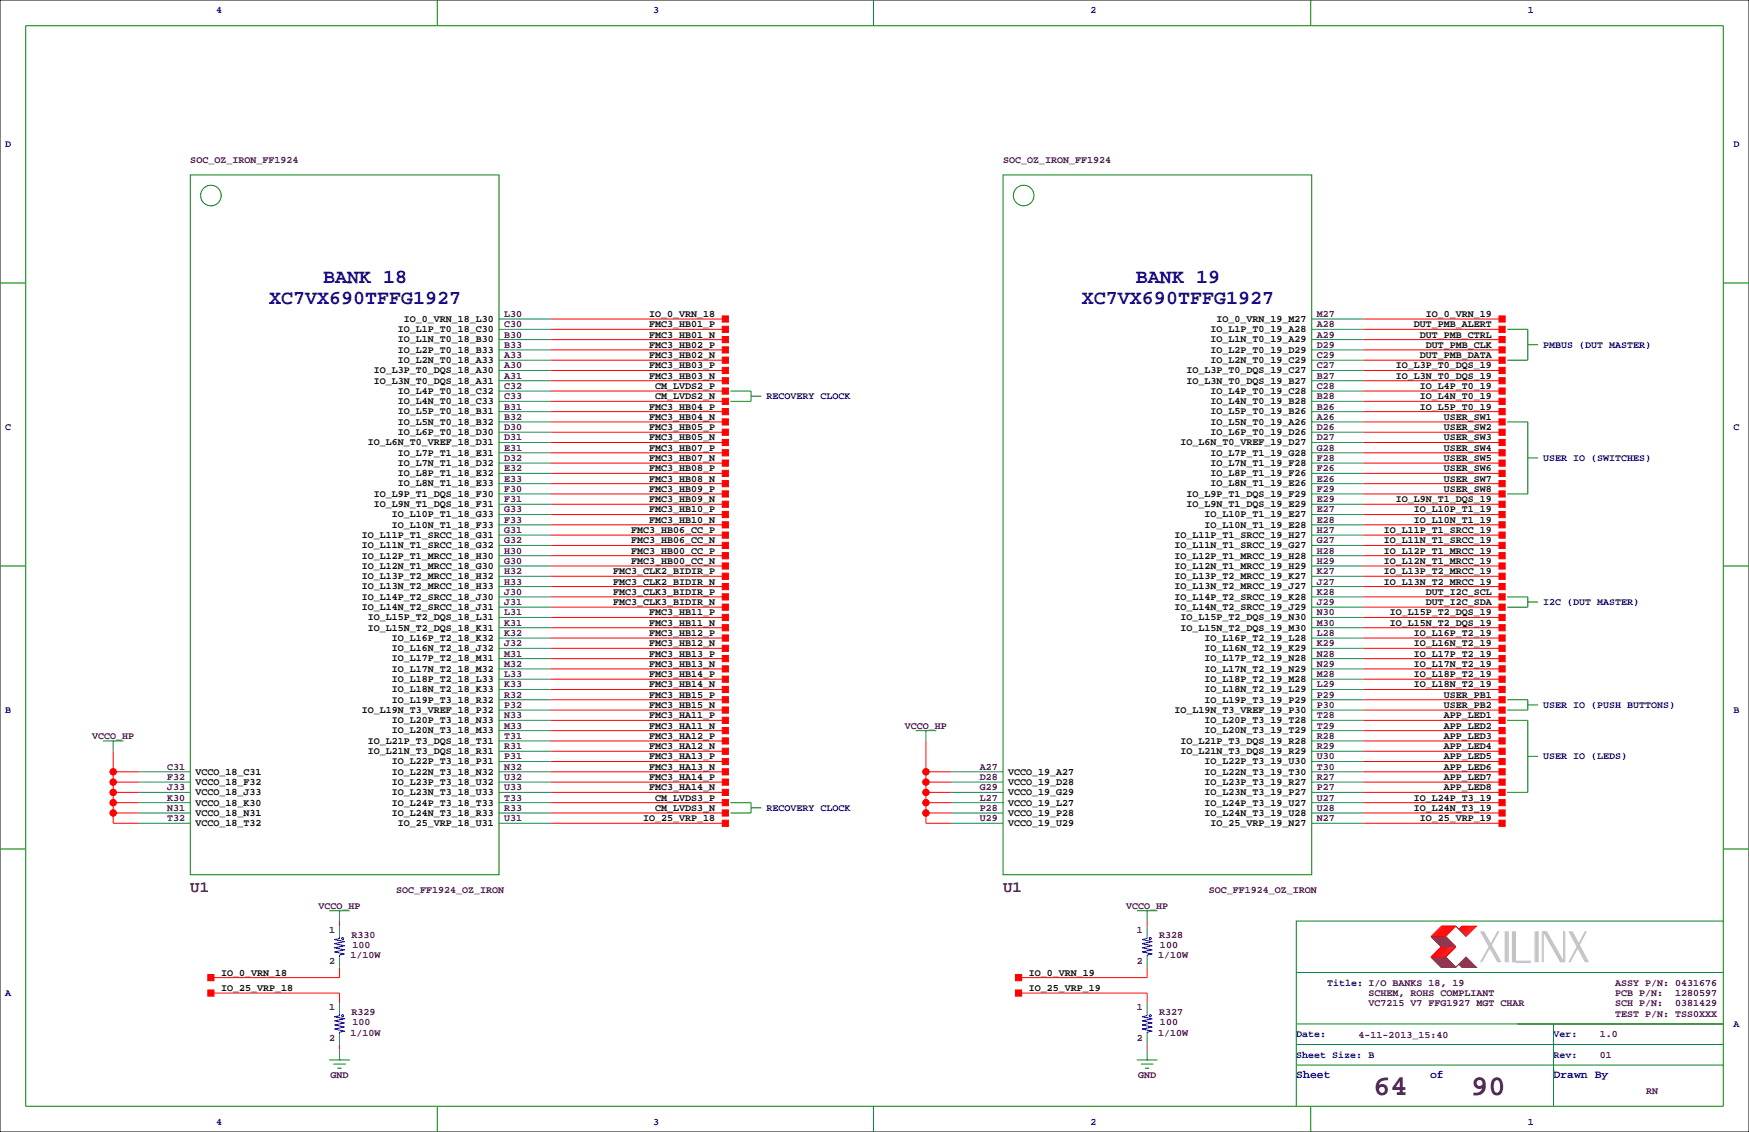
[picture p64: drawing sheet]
<svg xmlns="http://www.w3.org/2000/svg" width="432mm" height="279mm" viewBox="0 0 432 279" stroke-linecap="round" stroke-linejoin="round" font-family="sans-serif">
<defs><g id="words">
<g font-size="7.1" fill="#400040">
<text x="339.1" y="270.3">64</text>
<text x="363.2" y="270.3">90</text>
</g>
<g font-size="4.9" fill="#0000a0">
<text x="79.8" y="70">BANK 18</text>
<text x="280.5" y="70">BANK 19</text>
<text x="66.5" y="75">XC7VX690TFFG1927</text>
<text x="267.1" y="75">XC7VX690TFFG1927</text>
</g>
<g font-size="3.9" fill="#400040">
<text x="47" y="220.2">U1</text>
<text x="247.6" y="220.2">U1</text>
</g>
<g font-size="2.8" fill="#0000a0">
<text x="320" y="266.1">Sheet</text>
<text x="353.1" y="266.1">of</text>
<text x="383.5" y="266.1">Drawn By</text>
</g>
<g font-size="2.5" fill="#0000a0">
<text x="53.3" y="3.3">4</text>
<text x="161.3" y="3.3">3</text>
<text x="269.2" y="3.3">2</text>
<text x="377.2" y="3.3">1</text>
<text x="1.3" y="36.3">D</text>
<text x="428" y="36.3">D</text>
<text x="381" y="85.8">PMBUS (DUT MASTER)</text>
<text x="189.2" y="98.5">RECOVERY CLOCK</text>
<text x="1.3" y="106.2">C</text>
<text x="428" y="106.2">C</text>
<text x="381" y="113.7">USER IO (SWITCHES)</text>
<text x="381" y="149.3">I2C (DUT MASTER)</text>
<text x="1.3" y="176">B</text>
<text x="381" y="174.7">USER IO (PUSH BUTTONS)</text>
<text x="428" y="176">B</text>
<text x="381" y="187.4">USER IO (LEDS)</text>
<text x="189.2" y="200.1">RECOVERY CLOCK</text>
<text x="1.3" y="245.9">A</text>
<text x="327.7" y="243.3">Title: I/O BANKS 18, 19</text>
<text x="320" y="256">Date:</text>
<text x="383.5" y="256">Ver:</text>
<text x="428" y="253.5">A</text>
<text x="320" y="261.1">Sheet Size: B</text>
<text x="383.5" y="261.1">Rev:</text>
<text x="53.3" y="277.6">4</text>
<text x="161.3" y="277.6">3</text>
<text x="269.2" y="277.6">2</text>
<text x="377.2" y="277.6">1</text>
</g>
<g font-size="2.5" fill="#400040">
<text x="47" y="40.1">SOC_OZ_IRON_FF1924</text>
<text x="247.6" y="40.1">SOC_OZ_IRON_FF1924</text>
<text x="124.5" y="83.3">B30</text>
<text x="124.5" y="80.8">C30</text>
<text x="124.5" y="78.2">L30</text>
<text x="325.1" y="83.3">A29</text>
<text x="325.1" y="80.8">A28</text>
<text x="325.1" y="78.2">M27</text>
<text x="124.5" y="88.4">A33</text>
<text x="124.5" y="85.9">B33</text>
<text x="325.1" y="88.4">C29</text>
<text x="325.1" y="85.9">D29</text>
<text x="124.5" y="93.5">A31</text>
<text x="124.5" y="90.9">A30</text>
<text x="325.1" y="93.5">B27</text>
<text x="325.1" y="90.9">C27</text>
<text x="124.5" y="101.1">B31</text>
<text x="124.5" y="98.6">C33</text>
<text x="124.5" y="96">C32</text>
<text x="325.1" y="101.1">B26</text>
<text x="325.1" y="98.6">B28</text>
<text x="325.1" y="96">C28</text>
<text x="124.5" y="106.2">D30</text>
<text x="124.5" y="103.6">B32</text>
<text x="325.1" y="106.2">D26</text>
<text x="325.1" y="103.6">A26</text>
<text x="124.5" y="113.8">D32</text>
<text x="124.5" y="111.3">E31</text>
<text x="124.5" y="108.7">D31</text>
<text x="325.1" y="113.8">F28</text>
<text x="325.1" y="111.3">G28</text>
<text x="325.1" y="108.7">D27</text>
<text x="124.5" y="118.9">E33</text>
<text x="124.5" y="116.3">E32</text>
<text x="325.1" y="118.9">E26</text>
<text x="325.1" y="116.3">F26</text>
<text x="124.5" y="124">F31</text>
<text x="124.5" y="121.4">F30</text>
<text x="325.1" y="124">E29</text>
<text x="325.1" y="121.4">F29</text>
<text x="124.5" y="131.6">G31</text>
<text x="124.5" y="129">F33</text>
<text x="124.5" y="126.5">G33</text>
<text x="325.1" y="131.6">H27</text>
<text x="325.1" y="129">E28</text>
<text x="325.1" y="126.5">E27</text>
<text x="124.5" y="136.7">H30</text>
<text x="124.5" y="134.1">G32</text>
<text x="325.1" y="136.7">H28</text>
<text x="325.1" y="134.1">G27</text>
<text x="124.5" y="141.7">H32</text>
<text x="124.5" y="139.2">G30</text>
<text x="325.1" y="141.7">K27</text>
<text x="325.1" y="139.2">H29</text>
<text x="124.5" y="149.4">J31</text>
<text x="124.5" y="146.8">J30</text>
<text x="124.5" y="144.3">H33</text>
<text x="325.1" y="149.4">J29</text>
<text x="325.1" y="146.8">K28</text>
<text x="325.1" y="144.3">J27</text>
<text x="124.5" y="154.4">K31</text>
<text x="124.5" y="151.9">L31</text>
<text x="325.1" y="154.4">M30</text>
<text x="325.1" y="151.9">N30</text>
<text x="124.5" y="159.5">J32</text>
<text x="124.5" y="157">K32</text>
<text x="325.1" y="159.5">K29</text>
<text x="325.1" y="157">L28</text>
<text x="124.5" y="167.1">L33</text>
<text x="124.5" y="164.6">M32</text>
<text x="124.5" y="162.1">M31</text>
<text x="325.1" y="167.1">M28</text>
<text x="325.1" y="164.6">N29</text>
<text x="325.1" y="162.1">N28</text>
<text x="124.5" y="172.2">R32</text>
<text x="124.5" y="169.7">K33</text>
<text x="325.1" y="172.2">P29</text>
<text x="325.1" y="169.7">L29</text>
<text x="124.5" y="179.8">M33</text>
<text x="124.5" y="177.3">N33</text>
<text x="124.5" y="174.8">P32</text>
<text x="223.4" y="179.8">VCCO_HP</text>
<text x="325.1" y="179.8">T29</text>
<text x="325.1" y="177.3">T28</text>
<text x="325.1" y="174.8">P30</text>
<text x="22.8" y="182.4">VCCO_HP</text>
<text x="124.5" y="184.9">R31</text>
<text x="124.5" y="182.4">T31</text>
<text x="325.1" y="184.9">R29</text>
<text x="325.1" y="182.4">R28</text>
<text x="41.3" y="190">C31</text>
<text x="124.5" y="190">N32</text>
<text x="124.5" y="187.5">P31</text>
<text x="241.9" y="190">A27</text>
<text x="325.1" y="190">T30</text>
<text x="325.1" y="187.5">U30</text>
<text x="41.3" y="197.6">K30</text>
<text x="41.3" y="195.1">J33</text>
<text x="41.3" y="192.5">F32</text>
<text x="124.5" y="197.6">T33</text>
<text x="124.5" y="195.1">U33</text>
<text x="124.5" y="192.5">U32</text>
<text x="241.9" y="197.6">L27</text>
<text x="241.9" y="195.1">G29</text>
<text x="241.9" y="192.5">D28</text>
<text x="325.1" y="197.6">U27</text>
<text x="325.1" y="195.1">P27</text>
<text x="325.1" y="192.5">R27</text>
<text x="41.3" y="202.7">T32</text>
<text x="41.3" y="200.2">N31</text>
<text x="124.5" y="202.7">U31</text>
<text x="124.5" y="200.2">R33</text>
<text x="241.9" y="202.7">U29</text>
<text x="241.9" y="200.2">P28</text>
<text x="325.1" y="202.7">N27</text>
<text x="325.1" y="200.2">U28</text>
<text x="97.8" y="220.5">SOC_FF1924_OZ_IRON</text>
<text x="298.5" y="220.5">SOC_FF1924_OZ_IRON</text>
<text x="78.6" y="224.3">VCCO_HP</text>
<text x="278" y="224.3">VCCO_HP</text>
<text x="81.3" y="230.2">1</text>
<text x="86.8" y="231.5">R330</text>
<text x="280.7" y="230.2">1</text>
<text x="286.2" y="231.5">R328</text>
<text x="81.3" y="237.8">2</text>
<text x="86.6" y="236.6">1/10W</text>
<text x="87" y="234">100</text>
<text x="280.7" y="237.8">2</text>
<text x="286" y="236.6">1/10W</text>
<text x="286.4" y="234">100</text>
<text x="337.8" y="245.9">SCHEM, ROHS COMPLIANT</text>
<text x="398.8" y="243.3">ASSY P/N: 0431676</text>
<text x="398.8" y="245.9">PCB P/N:</text>
<text x="413.6" y="245.9">1280597</text>
<text x="81.3" y="249.3">1</text>
<text x="86.8" y="250.5">R329</text>
<text x="280.7" y="249.3">1</text>
<text x="286.2" y="250.5">R327</text>
<text x="337.8" y="248.4">VC7215 V7 FFG1927 MGT CHAR</text>
<text x="398.8" y="248.4">SCH P/N:</text>
<text x="398.8" y="251">TEST P/N: TSS0XXX</text>
<text x="413.6" y="248.4">0381429</text>
<text x="81.3" y="256.9">2</text>
<text x="86.6" y="255.6">1/10W</text>
<text x="87" y="253.1">100</text>
<text x="280.7" y="256.9">2</text>
<text x="286" y="255.6">1/10W</text>
<text x="286.4" y="253.1">100</text>
<text x="335.4" y="256.3">4-11-2013_15:40</text>
<text x="395" y="256">1.0</text>
<text x="395" y="261.1">01</text>
<text x="81.6" y="266.2">GND</text>
<text x="281" y="266.2">GND</text>
<text x="406.4" y="270">RN</text>
</g>
<g font-size="2.5">
<text x="98.2" y="82">IO_L1P_T0_18_C30</text>
<text x="99.7" y="79.4">IO_0_VRN_18_L30</text>
<text x="160.2" y="78.2">IO_0_VRN_18</text>
<text x="160.2" y="80.8">FMC3_HB01_P</text>
<text x="160.2" y="83.3">FMC3_HB01_N</text>
<text x="298.9" y="82">IO_L1P_T0_19_A28</text>
<text x="300.4" y="79.4">IO_0_VRN_19_M27</text>
<text x="349" y="80.8">DUT_PMB_ALERT</text>
<text x="350.5" y="83.3">DUT_PMB_CTRL</text>
<text x="352" y="78.2">IO_0_VRN_19</text>
<text x="98.2" y="89.6">IO_L2N_T0_18_A33</text>
<text x="98.2" y="87.1">IO_L2P_T0_18_B33</text>
<text x="98.2" y="84.5">IO_L1N_T0_18_B30</text>
<text x="160.2" y="85.9">FMC3_HB02_P</text>
<text x="160.2" y="88.4">FMC3_HB02_N</text>
<text x="298.9" y="89.6">IO_L2N_T0_19_C29</text>
<text x="298.9" y="87.1">IO_L2P_T0_19_D29</text>
<text x="298.9" y="84.5">IO_L1N_T0_19_A29</text>
<text x="350.5" y="88.4">DUT_PMB_DATA</text>
<text x="352" y="85.9">DUT_PMB_CLK</text>
<text x="92.3" y="94.7">IO_L3N_T0_DQS_18_A31</text>
<text x="92.3" y="92.1">IO_L3P_T0_DQS_18_A30</text>
<text x="160.2" y="90.9">FMC3_HB03_P</text>
<text x="160.2" y="93.5">FMC3_HB03_N</text>
<text x="292.9" y="94.7">IO_L3N_T0_DQS_19_B27</text>
<text x="292.9" y="92.1">IO_L3P_T0_DQS_19_C27</text>
<text x="344.6" y="93.5">IO_L3N_T0_DQS_19</text>
<text x="344.6" y="90.9">IO_L3P_T0_DQS_19</text>
<text x="98.2" y="99.8">IO_L4N_T0_18_C33</text>
<text x="98.2" y="97.2">IO_L4P_T0_18_C32</text>
<text x="160.2" y="101.1">FMC3_HB04_P</text>
<text x="161.7" y="96">CM_LVDS2_P</text>
<text x="161.7" y="98.6">CM_LVDS2_N</text>
<text x="298.9" y="99.8">IO_L4N_T0_19_B28</text>
<text x="298.9" y="97.2">IO_L4P_T0_19_C28</text>
<text x="350.5" y="98.6">IO_L4N_T0_19</text>
<text x="350.5" y="96">IO_L4P_T0_19</text>
<text x="350.5" y="101.1">IO_L5P_T0_19</text>
<text x="98.2" y="107.4">IO_L6P_T0_18_D30</text>
<text x="98.2" y="104.8">IO_L5N_T0_18_B32</text>
<text x="98.2" y="102.3">IO_L5P_T0_18_B31</text>
<text x="160.2" y="103.6">FMC3_HB04_N</text>
<text x="160.2" y="106.2">FMC3_HB05_P</text>
<text x="298.9" y="107.4">IO_L6P_T0_19_D26</text>
<text x="298.9" y="104.8">IO_L5N_T0_19_A26</text>
<text x="298.9" y="102.3">IO_L5P_T0_19_B26</text>
<text x="356.4" y="103.6">USER_SW1</text>
<text x="356.4" y="106.2">USER_SW2</text>
<text x="90.8" y="109.9">IO_L6N_T0_VREF_18_D31</text>
<text x="98.2" y="112.5">IO_L7P_T1_18_E31</text>
<text x="160.2" y="108.7">FMC3_HB05_N</text>
<text x="160.2" y="111.3">FMC3_HB07_P</text>
<text x="160.2" y="113.8">FMC3_HB07_N</text>
<text x="291.5" y="109.9">IO_L6N_T0_VREF_19_D27</text>
<text x="298.9" y="112.5">IO_L7P_T1_19_G28</text>
<text x="356.4" y="113.8">USER_SW5</text>
<text x="356.4" y="111.3">USER_SW4</text>
<text x="356.4" y="108.7">USER_SW3</text>
<text x="98.2" y="117.5">IO_L8P_T1_18_E32</text>
<text x="98.2" y="115">IO_L7N_T1_18_D32</text>
<text x="160.2" y="116.3">FMC3_HB08_P</text>
<text x="160.2" y="118.9">FMC3_HB08_N</text>
<text x="298.9" y="117.5">IO_L8P_T1_19_F26</text>
<text x="298.9" y="115">IO_L7N_T1_19_F28</text>
<text x="356.4" y="116.3">USER_SW6</text>
<text x="356.4" y="118.9">USER_SW7</text>
<text x="92.3" y="125.2">IO_L9N_T1_DQS_18_F31</text>
<text x="92.3" y="122.6">IO_L9P_T1_DQS_18_F30</text>
<text x="98.2" y="120.1">IO_L8N_T1_18_E33</text>
<text x="160.2" y="121.4">FMC3_HB09_P</text>
<text x="160.2" y="124">FMC3_HB09_N</text>
<text x="292.9" y="125.2">IO_L9N_T1_DQS_19_E29</text>
<text x="292.9" y="122.6">IO_L9P_T1_DQS_19_F29</text>
<text x="298.9" y="120.1">IO_L8N_T1_19_E26</text>
<text x="344.6" y="124">IO_L9N_T1_DQS_19</text>
<text x="356.4" y="121.4">USER_SW8</text>
<text x="96.7" y="130.2">IO_L10N_T1_18_F33</text>
<text x="96.7" y="127.7">IO_L10P_T1_18_G33</text>
<text x="155.8" y="131.6">FMC3_HB06_CC_P</text>
<text x="160.2" y="126.5">FMC3_HB10_P</text>
<text x="160.2" y="129">FMC3_HB10_N</text>
<text x="297.4" y="130.2">IO_L10N_T1_19_E28</text>
<text x="297.4" y="127.7">IO_L10P_T1_19_E27</text>
<text x="341.6" y="131.6">IO_L11P_T1_SRCC_19</text>
<text x="349" y="129">IO_L10N_T1_19</text>
<text x="349" y="126.5">IO_L10P_T1_19</text>
<text x="89.3" y="137.9">IO_L12P_T1_MRCC_18_H30</text>
<text x="89.3" y="135.3">IO_L11N_T1_SRCC_18_G32</text>
<text x="89.3" y="132.8">IO_L11P_T1_SRCC_18_G31</text>
<text x="155.8" y="134.1">FMC3_HB06_CC_N</text>
<text x="155.8" y="136.7">FMC3_HB00_CC_P</text>
<text x="290" y="137.9">IO_L12P_T1_MRCC_19_H28</text>
<text x="290" y="135.3">IO_L11N_T1_SRCC_19_G27</text>
<text x="290" y="132.8">IO_L11P_T1_SRCC_19_H27</text>
<text x="341.6" y="136.7">IO_L12P_T1_MRCC_19</text>
<text x="341.6" y="134.1">IO_L11N_T1_SRCC_19</text>
<text x="89.3" y="142.9">IO_L13P_T2_MRCC_18_H32</text>
<text x="89.3" y="140.4">IO_L12N_T1_MRCC_18_G30</text>
<text x="151.3" y="141.7">FMC3_CLK2_BIDIR_P</text>
<text x="155.8" y="139.2">FMC3_HB00_CC_N</text>
<text x="290" y="142.9">IO_L13P_T2_MRCC_19_K27</text>
<text x="290" y="140.4">IO_L12N_T1_MRCC_19_H29</text>
<text x="341.6" y="141.7">IO_L13P_T2_MRCC_19</text>
<text x="341.6" y="139.2">IO_L12N_T1_MRCC_19</text>
<text x="89.3" y="148">IO_L14P_T2_SRCC_18_J30</text>
<text x="89.3" y="145.5">IO_L13N_T2_MRCC_18_H33</text>
<text x="151.3" y="144.3">FMC3_CLK2_BIDIR_N</text>
<text x="151.3" y="146.8">FMC3_CLK3_BIDIR_P</text>
<text x="151.3" y="149.4">FMC3_CLK3_BIDIR_N</text>
<text x="290" y="148">IO_L14P_T2_SRCC_19_K28</text>
<text x="290" y="145.5">IO_L13N_T2_MRCC_19_J27</text>
<text x="341.6" y="144.3">IO_L13N_T2_MRCC_19</text>
<text x="352" y="146.8">DUT_I2C_SCL</text>
<text x="352" y="149.4">DUT_I2C_SDA</text>
<text x="89.3" y="150.6">IO_L14N_T2_SRCC_18_J31</text>
<text x="90.8" y="155.6">IO_L15N_T2_DQS_18_K31</text>
<text x="90.8" y="153.1">IO_L15P_T2_DQS_18_L31</text>
<text x="160.2" y="151.9">FMC3_HB11_P</text>
<text x="160.2" y="154.4">FMC3_HB11_N</text>
<text x="290" y="150.6">IO_L14N_T2_SRCC_19_J29</text>
<text x="291.5" y="155.6">IO_L15N_T2_DQS_19_M30</text>
<text x="291.5" y="153.1">IO_L15P_T2_DQS_19_N30</text>
<text x="343.1" y="154.4">IO_L15N_T2_DQS_19</text>
<text x="343.1" y="151.9">IO_L15P_T2_DQS_19</text>
<text x="96.7" y="160.7">IO_L16N_T2_18_J32</text>
<text x="96.7" y="158.2">IO_L16P_T2_18_K32</text>
<text x="160.2" y="157">FMC3_HB12_P</text>
<text x="160.2" y="159.5">FMC3_HB12_N</text>
<text x="297.4" y="160.7">IO_L16N_T2_19_K29</text>
<text x="297.4" y="158.2">IO_L16P_T2_19_L28</text>
<text x="349" y="159.5">IO_L16N_T2_19</text>
<text x="349" y="157">IO_L16P_T2_19</text>
<text x="96.7" y="165.8">IO_L17N_T2_18_M32</text>
<text x="96.7" y="163.3">IO_L17P_T2_18_M31</text>
<text x="160.2" y="162.1">FMC3_HB13_P</text>
<text x="160.2" y="164.6">FMC3_HB13_N</text>
<text x="160.2" y="167.1">FMC3_HB14_P</text>
<text x="297.4" y="165.8">IO_L17N_T2_19_N29</text>
<text x="297.4" y="163.3">IO_L17P_T2_19_N28</text>
<text x="349" y="167.1">IO_L18P_T2_19</text>
<text x="349" y="164.6">IO_L17N_T2_19</text>
<text x="349" y="162.1">IO_L17P_T2_19</text>
<text x="96.7" y="173.4">IO_L19P_T3_18_R32</text>
<text x="96.7" y="170.9">IO_L18N_T2_18_K33</text>
<text x="96.7" y="168.3">IO_L18P_T2_18_L33</text>
<text x="160.2" y="169.7">FMC3_HB14_N</text>
<text x="160.2" y="172.2">FMC3_HB15_P</text>
<text x="297.4" y="173.4">IO_L19P_T3_19_P29</text>
<text x="297.4" y="170.9">IO_L18N_T2_19_L29</text>
<text x="297.4" y="168.3">IO_L18P_T2_19_M28</text>
<text x="349" y="169.7">IO_L18N_T2_19</text>
<text x="356.4" y="172.2">USER_PB1</text>
<text x="89.3" y="176">IO_L19N_T3_VREF_18_P32</text>
<text x="96.7" y="178.5">IO_L20P_T3_18_N33</text>
<text x="160.2" y="174.8">FMC3_HB15_N</text>
<text x="160.2" y="177.3">FMC3_HA11_P</text>
<text x="160.2" y="179.8">FMC3_HA11_N</text>
<text x="290" y="176">IO_L19N_T3_VREF_19_P30</text>
<text x="297.4" y="178.5">IO_L20P_T3_19_T28</text>
<text x="356.4" y="179.8">APP_LED2</text>
<text x="356.4" y="177.3">APP_LED1</text>
<text x="356.4" y="174.8">USER_PB2</text>
<text x="90.8" y="183.6">IO_L21P_T3_DQS_18_T31</text>
<text x="96.7" y="181">IO_L20N_T3_18_M33</text>
<text x="160.2" y="182.4">FMC3_HA12_P</text>
<text x="160.2" y="184.9">FMC3_HA12_N</text>
<text x="291.5" y="183.6">IO_L21P_T3_DQS_19_R28</text>
<text x="297.4" y="181">IO_L20N_T3_19_T29</text>
<text x="356.4" y="184.9">APP_LED4</text>
<text x="356.4" y="182.4">APP_LED3</text>
<text x="48.3" y="191.2">VCCO_18_C31</text>
<text x="90.8" y="186.1">IO_L21N_T3_DQS_18_R31</text>
<text x="96.7" y="191.2">IO_L22N_T3_18_N32</text>
<text x="96.7" y="188.7">IO_L22P_T3_18_P31</text>
<text x="160.2" y="187.5">FMC3_HA13_P</text>
<text x="160.2" y="190">FMC3_HA13_N</text>
<text x="248.9" y="191.2">VCCO_19_A27</text>
<text x="291.5" y="186.1">IO_L21N_T3_DQS_19_R29</text>
<text x="297.4" y="191.2">IO_L22N_T3_19_T30</text>
<text x="297.4" y="188.7">IO_L22P_T3_19_U30</text>
<text x="356.4" y="190">APP_LED6</text>
<text x="356.4" y="187.5">APP_LED5</text>
<text x="48.3" y="196.3">VCCO_18_J33</text>
<text x="48.3" y="193.7">VCCO_18_F32</text>
<text x="96.7" y="196.3">IO_L23N_T3_18_U33</text>
<text x="96.7" y="193.7">IO_L23P_T3_18_U32</text>
<text x="160.2" y="192.5">FMC3_HA14_P</text>
<text x="160.2" y="195.1">FMC3_HA14_N</text>
<text x="161.7" y="197.6">CM_LVDS3_P</text>
<text x="248.9" y="196.3">VCCO_19_G29</text>
<text x="248.9" y="193.7">VCCO_19_D28</text>
<text x="297.4" y="196.3">IO_L23N_T3_19_P27</text>
<text x="297.4" y="193.7">IO_L23P_T3_19_R27</text>
<text x="349" y="197.6">IO_L24P_T3_19</text>
<text x="356.4" y="195.1">APP_LED8</text>
<text x="356.4" y="192.5">APP_LED7</text>
<text x="48.3" y="203.9">VCCO_18_T32</text>
<text x="48.3" y="201.4">VCCO_18_N31</text>
<text x="48.3" y="198.8">VCCO_18_K30</text>
<text x="96.7" y="201.4">IO_L24N_T3_18_R33</text>
<text x="96.7" y="198.8">IO_L24P_T3_18_T33</text>
<text x="98.2" y="203.9">IO_25_VRP_18_U31</text>
<text x="158.7" y="202.7">IO_25_VRP_18</text>
<text x="161.7" y="200.2">CM_LVDS3_N</text>
<text x="248.9" y="203.9">VCCO_19_U29</text>
<text x="248.9" y="201.4">VCCO_19_P28</text>
<text x="248.9" y="198.8">VCCO_19_L27</text>
<text x="297.4" y="201.4">IO_L24N_T3_19_U28</text>
<text x="297.4" y="198.8">IO_L24P_T3_19_U27</text>
<text x="298.9" y="203.9">IO_25_VRP_19_N27</text>
<text x="349" y="200.2">IO_L24N_T3_19</text>
<text x="350.5" y="202.7">IO_25_VRP_19</text>
<text x="54.6" y="244.6">IO_25_VRP_18</text>
<text x="54.6" y="240.8">IO_0_VRN_18</text>
<text x="254" y="244.6">IO_25_VRP_19</text>
<text x="254" y="240.8">IO_0_VRN_19</text>
</g>
</g></defs>
<path d="M0 0h431.8v279.4h-431.8z" fill="none" stroke="#000" stroke-width=".25"/>
<g fill="none" stroke="#f00" stroke-width=".25">
<path d="M135.9 78.7h43.2M336.5 78.7h34.3M135.9 99.1h43.2M135.9 96.5h43.2M135.9 94h43.2M135.9 91.4h43.2M135.9 88.9h43.2M135.9 86.4h43.2M135.9 83.8h43.2M135.9 81.3h43.2M336.5 99.1h34.3M336.5 96.5h34.3"/>
<path d="M336.5 94h34.3M336.5 91.4h34.3M336.5 88.9h34.3M336.5 86.4h34.3M336.5 83.8h34.3M336.5 81.3h34.3M135.9 119.4h43.2M135.9 116.8h43.2M135.9 114.3h43.2M135.9 111.8h43.2M135.9 109.2h43.2M135.9 106.7h43.2"/>
<path d="M135.9 104.1h43.2M135.9 101.6h43.2M336.5 119.4h34.3M336.5 116.8h34.3M336.5 114.3h34.3M336.5 111.8h34.3M336.5 109.2h34.3M336.5 106.7h34.3M336.5 104.1h34.3M336.5 101.6h34.3M135.9 139.7h43.2M135.9 137.2h43.2"/>
<path d="M135.9 134.6h43.2M135.9 132.1h43.2M135.9 129.5h43.2M135.9 127h43.2M135.9 124.5h43.2M135.9 121.9h43.2M336.5 139.7h34.3M336.5 137.2h34.3M336.5 134.6h34.3M336.5 132.1h34.3M336.5 129.5h34.3M336.5 127h34.3"/>
<path d="M336.5 124.5h34.3M336.5 121.9h34.3M135.9 157.5h43.2M135.9 154.9h43.2M135.9 152.4h43.2M135.9 149.9h43.2M135.9 147.3h43.2M135.9 144.8h43.2M135.9 142.2h43.2M336.5 157.5h34.3M336.5 154.9h34.3M336.5 152.4h34.3"/>
<path d="M336.5 149.9h34.3M336.5 147.3h34.3M336.5 144.8h34.3M336.5 142.2h34.3M135.9 177.8h43.2M135.9 175.3h43.2M135.9 172.7h43.2M135.9 170.2h43.2M135.9 167.6h43.2M135.9 165.1h43.2M135.9 162.6h43.2M135.9 160h43.2"/>
<path d="M336.5 177.8h34.3M336.5 175.3h34.3M336.5 172.7h34.3M336.5 170.2h34.3M336.5 167.6h34.3M336.5 165.1h34.3M336.5 162.6h34.3M336.5 160h34.3M27.9 185.4v17.8h6.4M27.9 190.5h6.4M27.9 195.6h6.4M27.9 198.1h6.4"/>
<path d="M27.9 193h6.4M135.9 190.5h43.2M135.9 195.6h43.2M135.9 198.1h43.2M135.9 193h43.2M135.9 188h43.2M135.9 185.4h43.2M135.9 182.9h43.2M135.9 180.3h43.2M228.6 190.5h6.3M228.6 195.6h6.3M228.6 198.1h6.3"/>
<path d="M228.6 182.9v20.3h6.3M228.6 193h6.3M336.5 190.5h34.3M336.5 195.6h34.3M336.5 198.1h34.3M336.5 193h34.3M336.5 188h34.3M336.5 185.4h34.3M336.5 182.9h34.3M336.5 180.3h34.3M27.9 200.7h6.4M135.9 200.7h43.2"/>
<path d="M135.9 203.2h43.2M228.6 200.7h6.3M336.5 200.7h34.3M336.5 203.2h34.3M83.8 238.8v2.5h-31.7M83.8 227.3v1.3M283.2 227.3v1.3M283.2 238.8v2.5h-31.7M355.9 233.7l-2.6 2.5h3.6l2.5-2.5M355.9 228.6h3.5l-2.5 2.5h-3.6zM356.1 233.7l-2.5 2.5M356.1 228.6l-2.5 2.5"/>
<path d="M356.4 233.7l-2.6 2.5M356.4 228.6l-2.6 2.5M356.6 233.7l-2.5 2.5M356.6 228.6l-2.5 2.5M356.9 233.7l-2.6 2.5M356.9 228.6l-2.6 2.5M357.1 233.7l-2.5 2.5M357.1 228.6l-2.5 2.5M357.4 233.7l-2.6 2.5M357.4 228.6l-2.6 2.5M357.6 233.7l-2.5 2.5M357.6 228.6l-2.5 2.5"/>
<path d="M357.9 233.7l-2.6 2.5M357.9 228.6l-2.6 2.5M358.1 233.7l-2.5 2.5M358.1 228.6l-2.5 2.5M358.4 233.7l-2.5 2.5M358.4 228.6l-2.5 2.5M358.6 233.7l-2.5 2.5M358.6 228.6l-2.5 2.5M358.9 233.7l-2.5 2.5M358.9 228.6l-2.5 2.5M359.2 233.7l-2.6 2.5M359.2 228.6l-2.6 2.5"/>
<path d="M360.2 229.4l.7-.8h3.6l-2.6 2.5M361.2 228.6l-.8 .8M361.4 228.6l-1 1M361.7 228.6l-1 1M361.9 228.6l-1.2 1.3M362.2 228.6l-1.3 1.3M362.5 228.6l-1.6 1.5M362.7 228.6l-1.5 1.5M363 228.6l-1.8 1.8M363.2 228.6l-1.8 1.8M363.5 228.6l-2.1 2M363.7 228.6l-2 2"/>
<path d="M364 228.6l-2.3 2.3M364.2 228.6l-2.3 2.3M52.1 245.1h31.7v2.5M83.8 257.8v1.3M251.5 245.1h31.7v2.5M283.2 257.8v1.3"/>
<circle cx="27.9" cy="190.5" r=".76"/>
<circle cx="27.9" cy="193" r=".76"/>
<circle cx="27.9" cy="198.1" r=".76"/>
<circle cx="27.9" cy="195.6" r=".76"/>
<circle cx="228.6" cy="193" r=".76"/>
<circle cx="228.6" cy="190.5" r=".76"/>
<circle cx="228.6" cy="198.1" r=".76"/>
<circle cx="228.6" cy="195.6" r=".76"/>
<circle cx="27.9" cy="200.7" r=".76"/>
<circle cx="228.6" cy="200.7" r=".76"/>
</g>
<g fill="#f00" stroke="#f00" stroke-width=".25">
<path d="M178.3 202.4h1.5v1.6h-1.5z" fill-rule="evenodd"/>
<path d="M178.3 199.9h1.5v1.5h-1.5z" fill-rule="evenodd"/>
<path d="M178.3 197.4h1.5v1.5h-1.5z" fill-rule="evenodd"/>
<path d="M178.3 194.8h1.5v1.5h-1.5z" fill-rule="evenodd"/>
<path d="M178.3 192.3h1.5v1.5h-1.5z" fill-rule="evenodd"/>
<path d="M178.3 189.7h1.5v1.6h-1.5z" fill-rule="evenodd"/>
<path d="M178.3 187.2h1.5v1.5h-1.5z" fill-rule="evenodd"/>
<path d="M178.3 184.7h1.5v1.5h-1.5z" fill-rule="evenodd"/>
<path d="M178.3 182.1h1.5v1.5h-1.5z" fill-rule="evenodd"/>
<path d="M178.3 179.6h1.5v1.5h-1.5z" fill-rule="evenodd"/>
<path d="M178.3 177h1.5v1.6h-1.5z" fill-rule="evenodd"/>
<path d="M178.3 174.5h1.5v1.5h-1.5z" fill-rule="evenodd"/>
<path d="M178.3 172h1.5v1.5h-1.5z" fill-rule="evenodd"/>
<path d="M178.3 169.4h1.5v1.5h-1.5z" fill-rule="evenodd"/>
<path d="M178.3 166.9h1.5v1.5h-1.5z" fill-rule="evenodd"/>
<path d="M178.3 164.3h1.5v1.6h-1.5z" fill-rule="evenodd"/>
<path d="M178.3 161.8h1.5v1.5h-1.5z" fill-rule="evenodd"/>
<path d="M178.3 159.3h1.5v1.5h-1.5z" fill-rule="evenodd"/>
<path d="M178.3 156.7h1.5v1.5h-1.5z" fill-rule="evenodd"/>
<path d="M178.3 154.2h1.5v1.5h-1.5z" fill-rule="evenodd"/>
<path d="M178.3 151.6h1.5v1.6h-1.5z" fill-rule="evenodd"/>
<path d="M178.3 149.1h1.5v1.5h-1.5z" fill-rule="evenodd"/>
<path d="M178.3 146.6h1.5v1.5h-1.5z" fill-rule="evenodd"/>
<path d="M178.3 144h1.5v1.5h-1.5z" fill-rule="evenodd"/>
<path d="M178.3 141.5h1.5v1.5h-1.5z" fill-rule="evenodd"/>
<path d="M178.3 138.9h1.5v1.6h-1.5z" fill-rule="evenodd"/>
<path d="M178.3 136.4h1.5v1.5h-1.5z" fill-rule="evenodd"/>
<path d="M178.3 133.9h1.5v1.5h-1.5z" fill-rule="evenodd"/>
<path d="M178.3 131.3h1.5v1.5h-1.5z" fill-rule="evenodd"/>
<path d="M178.3 128.8h1.5v1.5h-1.5z" fill-rule="evenodd"/>
<path d="M178.3 126.2h1.5v1.6h-1.5z" fill-rule="evenodd"/>
<path d="M178.3 123.7h1.5v1.5h-1.5z" fill-rule="evenodd"/>
<path d="M178.3 121.2h1.5v1.5h-1.5z" fill-rule="evenodd"/>
<path d="M178.3 118.6h1.5v1.5h-1.5z" fill-rule="evenodd"/>
<path d="M178.3 116.1h1.5v1.5h-1.5z" fill-rule="evenodd"/>
<path d="M178.3 113.5h1.5v1.6h-1.5z" fill-rule="evenodd"/>
<path d="M178.3 111h1.5v1.5h-1.5z" fill-rule="evenodd"/>
<path d="M178.3 108.5h1.5v1.5h-1.5z" fill-rule="evenodd"/>
<path d="M178.3 105.9h1.5v1.5h-1.5z" fill-rule="evenodd"/>
<path d="M178.3 103.4h1.5v1.5h-1.5z" fill-rule="evenodd"/>
<path d="M178.3 100.8h1.5v1.6h-1.5z" fill-rule="evenodd"/>
<path d="M178.3 98.3h1.5v1.5h-1.5z" fill-rule="evenodd"/>
<path d="M178.3 95.8h1.5v1.5h-1.5z" fill-rule="evenodd"/>
<path d="M178.3 93.2h1.5v1.5h-1.5z" fill-rule="evenodd"/>
<path d="M178.3 90.7h1.5v1.5h-1.5z" fill-rule="evenodd"/>
<path d="M178.3 88.1h1.5v1.6h-1.5z" fill-rule="evenodd"/>
<path d="M178.3 85.6h1.5v1.5h-1.5z" fill-rule="evenodd"/>
<path d="M178.3 83.1h1.5v1.5h-1.5z" fill-rule="evenodd"/>
<path d="M178.3 80.5h1.5v1.5h-1.5z" fill-rule="evenodd"/>
<path d="M178.3 78h1.5v1.5h-1.5z" fill-rule="evenodd"/>
<path d="M370.1 138.9h1.5v1.6h-1.5z" fill-rule="evenodd"/>
<path d="M370.1 118.6h1.5v1.5h-1.5z" fill-rule="evenodd"/>
<path d="M370.1 121.2h1.5v1.5h-1.5z" fill-rule="evenodd"/>
<path d="M370.1 100.8h1.5v1.6h-1.5z" fill-rule="evenodd"/>
<path d="M370.1 105.9h1.5v1.5h-1.5z" fill-rule="evenodd"/>
<path d="M370.1 108.5h1.5v1.5h-1.5z" fill-rule="evenodd"/>
<path d="M370.1 111h1.5v1.5h-1.5z" fill-rule="evenodd"/>
<path d="M370.1 103.4h1.5v1.5h-1.5z" fill-rule="evenodd"/>
<path d="M370.1 149.1h1.5v1.5h-1.5z" fill-rule="evenodd"/>
<path d="M370.1 83.1h1.5v1.5h-1.5z" fill-rule="evenodd"/>
<path d="M370.1 85.6h1.5v1.5h-1.5z" fill-rule="evenodd"/>
<path d="M370.1 172h1.5v1.5h-1.5z" fill-rule="evenodd"/>
<path d="M370.1 174.5h1.5v1.5h-1.5z" fill-rule="evenodd"/>
<path d="M370.1 177h1.5v1.6h-1.5z" fill-rule="evenodd"/>
<path d="M370.1 179.6h1.5v1.5h-1.5z" fill-rule="evenodd"/>
<path d="M370.1 182.1h1.5v1.5h-1.5z" fill-rule="evenodd"/>
<path d="M370.1 184.7h1.5v1.5h-1.5z" fill-rule="evenodd"/>
<path d="M370.1 187.2h1.5v1.5h-1.5z" fill-rule="evenodd"/>
<path d="M370.1 189.7h1.5v1.6h-1.5z" fill-rule="evenodd"/>
<path d="M370.1 88.1h1.5v1.6h-1.5z" fill-rule="evenodd"/>
<path d="M370.1 146.6h1.5v1.5h-1.5z" fill-rule="evenodd"/>
<path d="M370.1 113.5h1.5v1.6h-1.5z" fill-rule="evenodd"/>
<path d="M370.1 116.1h1.5v1.5h-1.5z" fill-rule="evenodd"/>
<path d="M370.1 78h1.5v1.5h-1.5z" fill-rule="evenodd"/>
<path d="M250.7 240.5h1.5v1.6h-1.5z" fill-rule="evenodd"/>
<path d="M250.7 244.3h1.5v1.6h-1.5z" fill-rule="evenodd"/>
<path d="M51.3 240.5h1.5v1.6h-1.5z" fill-rule="evenodd"/>
<path d="M51.3 244.3h1.5v1.6h-1.5z" fill-rule="evenodd"/>
<path d="M370.1 90.7h1.5v1.5h-1.5z" fill-rule="evenodd"/>
<path d="M370.1 93.2h1.5v1.5h-1.5z" fill-rule="evenodd"/>
<path d="M370.1 95.8h1.5v1.5h-1.5z" fill-rule="evenodd"/>
<path d="M370.1 98.3h1.5v1.5h-1.5z" fill-rule="evenodd"/>
<path d="M370.1 123.7h1.5v1.5h-1.5z" fill-rule="evenodd"/>
<path d="M370.1 126.2h1.5v1.6h-1.5z" fill-rule="evenodd"/>
<path d="M370.1 128.8h1.5v1.5h-1.5z" fill-rule="evenodd"/>
<path d="M370.1 131.3h1.5v1.5h-1.5z" fill-rule="evenodd"/>
<path d="M370.1 141.5h1.5v1.5h-1.5z" fill-rule="evenodd"/>
<path d="M370.1 144h1.5v1.5h-1.5z" fill-rule="evenodd"/>
<path d="M370.1 151.6h1.5v1.6h-1.5z" fill-rule="evenodd"/>
<path d="M370.1 154.2h1.5v1.5h-1.5z" fill-rule="evenodd"/>
<path d="M370.1 156.7h1.5v1.5h-1.5z" fill-rule="evenodd"/>
<path d="M370.1 159.3h1.5v1.5h-1.5z" fill-rule="evenodd"/>
<path d="M370.1 161.8h1.5v1.5h-1.5z" fill-rule="evenodd"/>
<path d="M370.1 164.3h1.5v1.6h-1.5z" fill-rule="evenodd"/>
<path d="M370.1 166.9h1.5v1.5h-1.5z" fill-rule="evenodd"/>
<path d="M370.1 169.4h1.5v1.5h-1.5z" fill-rule="evenodd"/>
<path d="M370.1 80.5h1.5v1.5h-1.5z" fill-rule="evenodd"/>
<path d="M370.1 133.9h1.5v1.5h-1.5z" fill-rule="evenodd"/>
<path d="M370.1 136.4h1.5v1.5h-1.5z" fill-rule="evenodd"/>
<path d="M370.1 192.3h1.5v1.5h-1.5z" fill-rule="evenodd"/>
<path d="M370.1 194.8h1.5v1.5h-1.5z" fill-rule="evenodd"/>
<path d="M370.1 197.4h1.5v1.5h-1.5z" fill-rule="evenodd"/>
<path d="M370.1 202.4h1.5v1.6h-1.5z" fill-rule="evenodd"/>
<path d="M370.1 199.9h1.5v1.5h-1.5z" fill-rule="evenodd"/>
<circle cx="27.9" cy="190.5" r=".76"/>
<circle cx="27.9" cy="200.7" r=".76"/>
<circle cx="27.9" cy="198.1" r=".76"/>
<circle cx="27.9" cy="195.6" r=".76"/>
<circle cx="27.9" cy="193" r=".76"/>
<circle cx="228.6" cy="190.5" r=".76"/>
<circle cx="228.6" cy="193" r=".76"/>
<circle cx="228.6" cy="195.6" r=".76"/>
<circle cx="228.6" cy="198.1" r=".76"/>
<circle cx="228.6" cy="200.7" r=".76"/>
</g>
<g fill="none" stroke="#008080" stroke-width=".25">
<path d="M123.2 78.7h12.7M323.8 78.7h12.7M123.2 99.1h12.7M123.2 96.5h12.7M123.2 94h12.7M123.2 91.4h12.7M123.2 88.9h12.7M123.2 86.4h12.7M123.2 83.8h12.7M123.2 81.3h12.7M323.8 99.1h12.7M323.8 96.5h12.7"/>
<path d="M323.8 94h12.7M323.8 91.4h12.7M323.8 88.9h12.7M323.8 86.4h12.7M323.8 83.8h12.7M323.8 81.3h12.7M123.2 119.4h12.7M123.2 116.8h12.7M123.2 114.3h12.7M123.2 111.8h12.7M123.2 109.2h12.7M123.2 106.7h12.7"/>
<path d="M123.2 104.1h12.7M123.2 101.6h12.7M323.8 119.4h12.7M323.8 116.8h12.7M323.8 114.3h12.7M323.8 111.8h12.7M323.8 109.2h12.7M323.8 106.7h12.7M323.8 104.1h12.7M323.8 101.6h12.7M123.2 139.7h12.7M123.2 137.2h12.7"/>
<path d="M123.2 134.6h12.7M123.2 132.1h12.7M123.2 129.5h12.7M123.2 127h12.7M123.2 124.5h12.7M123.2 121.9h12.7M323.8 139.7h12.7M323.8 137.2h12.7M323.8 134.6h12.7M323.8 132.1h12.7M323.8 129.5h12.7M323.8 127h12.7"/>
<path d="M323.8 124.5h12.7M323.8 121.9h12.7M123.2 157.5h12.7M123.2 154.9h12.7M123.2 152.4h12.7M123.2 149.9h12.7M123.2 147.3h12.7M123.2 144.8h12.7M123.2 142.2h12.7M323.8 157.5h12.7M323.8 154.9h12.7M323.8 152.4h12.7"/>
<path d="M323.8 149.9h12.7M323.8 147.3h12.7M323.8 144.8h12.7M323.8 142.2h12.7M123.2 177.8h12.7M123.2 175.3h12.7M123.2 172.7h12.7M123.2 170.2h12.7M123.2 167.6h12.7M123.2 165.1h12.7M123.2 162.6h12.7M123.2 160h12.7"/>
<path d="M323.8 177.8h12.7M323.8 175.3h12.7M323.8 172.7h12.7M323.8 170.2h12.7M323.8 167.6h12.7M323.8 165.1h12.7M323.8 162.6h12.7M323.8 160h12.7M27.9 182.9v2.5M34.3 198.1h12.7M34.3 195.6h12.7M34.3 193h12.7"/>
<path d="M34.3 190.5h12.7M123.2 198.1h12.7M123.2 195.6h12.7M123.2 193h12.7M123.2 190.5h12.7M123.2 188h12.7M123.2 185.4h12.7M123.2 182.9h12.7M123.2 180.3h12.7M228.6 180.3v2.6M234.9 198.1h12.7M234.9 195.6h12.7"/>
<path d="M234.9 193h12.7M234.9 190.5h12.7M323.8 198.1h12.7M323.8 195.6h12.7M323.8 193h12.7M323.8 190.5h12.7M323.8 188h12.7M323.8 185.4h12.7M323.8 182.9h12.7M323.8 180.3h12.7M34.3 203.2h12.7M34.3 200.7h12.7"/>
<path d="M123.2 203.2h12.7M123.2 200.7h12.7M234.9 203.2h12.7M234.9 200.7h12.7M323.8 203.2h12.7M323.8 200.7h12.7M83.8 224.8v2.5M83.8 228.6v2.5M83.8 236.2v2.6M283.2 224.8v2.5M283.2 228.6v2.5M283.2 236.2v2.6"/>
<path d="M83.8 247.6v2.6M83.8 255.3v2.5M83.8 259.1v2.5M283.2 247.6v2.6M283.2 255.3v2.5M283.2 259.1v2.5"/>
</g>
<g fill="none" stroke="#008000" stroke-width=".25">
<path d="M6.3 6.4h419.1v266.6h-419.1zM107.9 0v6.4M215.6 0v6.4M323.6 0v6.4M47 43.2h76.2v172.7h-76.2zM247.6 43.2h76.2v172.7h-76.2zM0 69.8h6.3M425.4 69.8h6.4M180.3 96.5h5.1v2.6h-5.1M185.4 97.8h2.6M372.1 81.3h5.1v7.6h-5.1M377.2 85.1h2.5"/>
<path d="M372.1 104.1h5.1v17.8h-5.1M377.2 113h2.5M0 139.7h6.3M425.4 139.7h6.4M372.1 147.3h5.1v2.6h-5.1M377.2 148.6h2.5M372.1 177.8h5.1v17.8h-5.1M372.1 172.7h5.1v2.6h-5.1M377.2 174h2.5M25.4 182.9h5.1M27.9 182.9h.1M180.3 198.1h5.1v2.6h-5.1"/>
<path d="M185.4 199.4h2.6M226.1 180.3h5M228.6 180.3h.1M377.2 186.7h2.5M0 209.5h6.3M425.4 209.5h6.4M81.3 224.8h5.1M83.8 224.8h.1M280.7 224.8h5.1M283.2 224.8h.1M425.4 227.3h-105.4v35.6M320 257.8h105.4"/>
<path d="M320 252.7h105.4M320 240h105.4M383.5 252.7v20.3M81.3 261.6h5.1M82.3 262.6h3M83.3 263.7h1M83.8 261.6h.1M107.9 273v6.4M215.6 273v6.4M280.7 261.6h5.1M281.7 262.6h3M282.7 263.7h1"/>
<path d="M283.2 261.6h.1M320 262.9v10.1M320 262.9h105.4M323.6 273v6.4M383.5 264.2h.1"/>
<circle cx="52.1" cy="48.3" r="2.54"/>
<circle cx="252.7" cy="48.3" r="2.54"/>
</g>
<g fill="none" stroke="#800000" stroke-width=".25">
<path d="M353.3 236.2l2.6 2.6h3.5M353.3 231.1l2.6 2.6M353.6 231.1l2.5 2.6M353.6 236.2l2.5 2.6M353.8 231.1l2.6 2.6M353.8 236.2l2.6 2.6M354.1 231.1l2.5 2.6M354.1 236.2l2.5 2.6M354.3 231.1l2.6 2.6M354.3 236.2l2.6 2.6M354.6 231.1l2.5 2.6M354.6 236.2l2.5 2.6"/>
<path d="M354.8 231.1l2.6 2.6M354.8 236.2l2.6 2.6M355.1 231.1l2.5 2.6M355.1 236.2l2.5 2.6M355.3 231.1l2.6 2.6M355.3 236.2l2.6 2.6M355.6 231.1l2.5 2.6M355.6 236.2l2.5 2.6M355.9 231.1l2.5 2.6M355.9 236.2l2.5 2.6M356.1 231.1l2.5 2.6M356.1 236.2l2.5 2.6"/>
<path d="M356.4 231.1l2.5 2.6M356.4 236.2l2.5 2.6M356.6 231.1l2.6 2.6M356.6 236.2l2.6 2.6M356.9 231.1l2.5 2.6M356.9 236.2l2.5 2.6M359.4 228.6l2.5 2.5M360.2 238l.7 .8h3.6l-2.6-2.6-2.5 2.6M360.4 237.7l1 1.1M360.4 238l.8 .8M360.7 237.5l1.2 1.3M360.7 237.7l1 1.1"/>
<path d="M360.9 237.2l1.6 1.6M360.9 237.5l1.3 1.3M361.2 237l1.8 1.8M361.2 237.2l1.5 1.6M361.4 236.7l2.1 2.1M361.4 237l1.8 1.8M361.7 236.5l2.3 2.3M361.7 236.7l2 2.1M361.9 236.5l2.3 2.3"/>
</g>
<g fill="none" stroke="#c0c0c0" stroke-width=".25">
<path d="M365.5 229.9l4.3 7.6M365.8 229.9l4.3 7.6M366 229.9l4.3 7.6M366.3 229.9l4.3 7.6M369.8 229.9l-4.3 7.6M370.1 229.9l-4.3 7.6M371.6 229.9v7.6M371.9 229.9v7.6M372.1 229.9v7.6M372.4 229.9v7.6M373.4 229.9v7.6M373.6 229.9v7.6"/>
<path d="M373.9 229.9v7.6M374.1 229.9v7.6h3.9M374.1 237.2h3.9M379 229.9v7.6M379.2 229.9v7.6M379.5 229.9v7.6M379.7 229.9v7.6M380.7 229.9v7.6M381 237.5v-7.6l4.3 7.6M381.3 229.9l4.3 7.6M381.5 229.9l4.3 7.6M381.8 229.9l4.3 7.6v-7.6"/>
<path d="M386.3 229.9v7.6M387.3 229.9l4.1 7.6M387.6 229.9l4.1 7.6M387.9 229.9l4 7.6M388.1 229.9l4.1 7.6M391.4 229.9l-4.1 7.6M391.7 229.9l-4.1 7.6"/>
</g>
<g fill="none" stroke="#00f" stroke-width=".25">
<path d="M83.8 231.1v.5l-1.3 .3 2.6 .5-2.6 .5 2.6 .5-2.6 .5 2.6 .5-2.6 .5 2.6 .6-1.3 .2v.5M283.2 231.1v.5l-1.3 .3 2.6 .5-2.6 .5 2.6 .5-2.6 .5 2.6 .5-2.6 .5 2.6 .6-1.3 .2v.5M83.8 250.2v.5l-1.3 .3 2.6 .5-2.6 .5 2.6 .5-2.6 .5 2.6 .5-2.6 .5 2.6 .5-1.3 .3v.5M283.2 250.2v.5l-1.3 .3 2.6 .5-2.6 .5 2.6 .5-2.6 .5 2.6 .5-2.6 .5 2.6 .5-1.3 .3v.5"/>
<circle cx="84.6" cy="231.6" r=".25"/>
<circle cx="284" cy="231.6" r=".25"/>
<circle cx="84.6" cy="250.7" r=".25"/>
<circle cx="284" cy="250.7" r=".25"/>
</g>
<use href="#words"/>
</svg>
